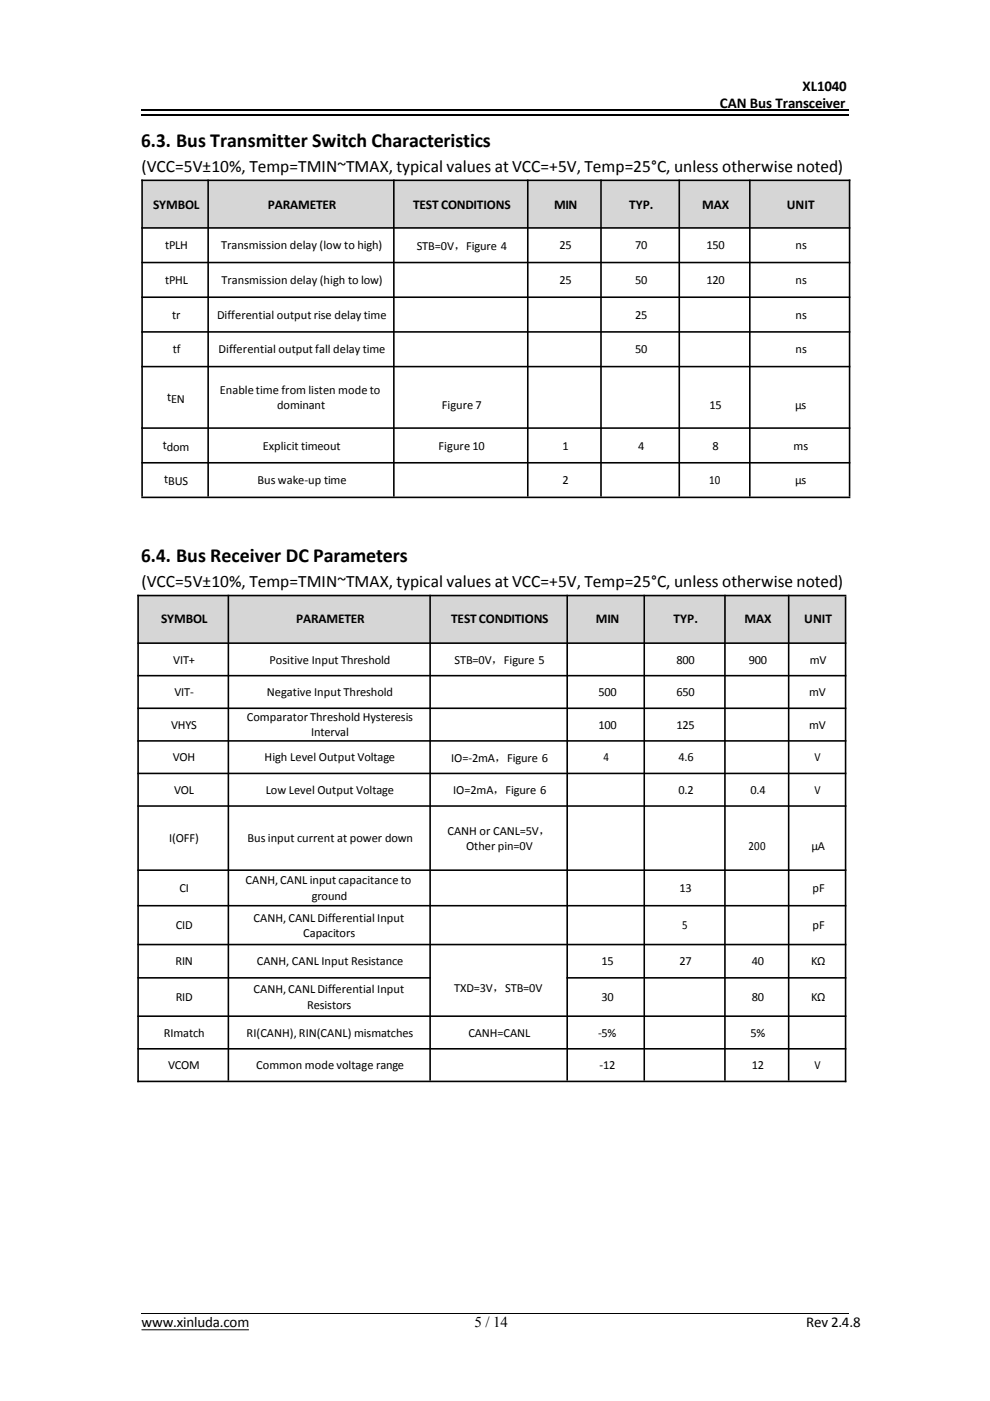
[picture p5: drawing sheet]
<svg xmlns="http://www.w3.org/2000/svg" width="210mm" height="297mm" viewBox="0 0 210 297" stroke-linecap="round" stroke-linejoin="round" font-family="sans-serif">
<defs><g id="words">
<g font-size="4.2">
<text x="29.9" y="31.2">6.3. Bus Transmitter Switch Characteristics</text>
<text x="29.9" y="119.2">6.4. Bus Receiver DC Parameters</text>
</g>
<g font-size="3.7">
<text x="30" y="36.5">(VCC=5V±10%, Temp=TMIN~TMAX, typical values at VCC=+5V, Temp=25°C, unless otherwise noted)</text>
<text x="30" y="124.5">(VCC=5V±10%, Temp=TMIN~TMAX, typical values at VCC=+5V, Temp=25°C, unless otherwise noted)</text>
</g>
<g font-size="3.2">
<text x="152.7" y="23">CAN Bus Transceiver</text>
<text x="170.2" y="19.2">XL1040</text>
<text x="30" y="281.4">www.xinluda.com</text>
<text x="100.6" y="281.3">5 / 14</text>
<text x="170.9" y="281.4">Rev 2.4.8</text>
</g>
<g font-size="2.8">
<text x="32.5" y="44.2">SYMBOL</text>
<text x="56.8" y="44.2">PARAMETER</text>
<text x="87.6" y="44.2">TEST CONDITIONS</text>
<text x="117.5" y="44.2">MIN</text>
<text x="133.4" y="44.2">TYP.</text>
<text x="148.8" y="44.2">MAX</text>
<text x="166.8" y="44.2">UNIT</text>
<text x="34.2" y="132.2">SYMBOL</text>
<text x="62.8" y="132.2">PARAMETER</text>
<text x="95.6" y="132.2">TESTCONDITIONS</text>
<text x="126.4" y="132.2">MIN</text>
<text x="142.8" y="132.2">TYP.</text>
<text x="157.8" y="132.2">MAX</text>
<text x="170.5" y="132.2">UNIT</text>
</g>
<g font-size="2.6">
<text x="35" y="52.9">tPLH</text>
<text x="46.9" y="52.9">Transmission delay (low to high)</text>
<text x="88.3" y="53">STB=0V，Figure 4</text>
<text x="118.6" y="52.9">25</text>
<text x="134.7" y="52.9">70</text>
<text x="149.8" y="52.9">150</text>
<text x="168.7" y="52.9">ns</text>
<text x="35" y="60.3">tPHL</text>
<text x="46.9" y="60.3">Transmission delay (high to low)</text>
<text x="118.6" y="60.3">25</text>
<text x="134.7" y="60.3">50</text>
<text x="149.8" y="60.3">120</text>
<text x="168.7" y="60.3">ns</text>
<text x="36.5" y="67.6">tr</text>
<text x="46" y="67.6">Differential outputrise delay time</text>
<text x="134.7" y="67.6">25</text>
<text x="168.7" y="67.6">ns</text>
<text x="36.6" y="74.9">tf</text>
<text x="46.4" y="74.9">Differential output fall delay time</text>
<text x="134.7" y="74.9">50</text>
<text x="168.7" y="74.9">ns</text>
<text x="46.6" y="83.5">Enabletime from listen mode to</text>
<text x="35.5" y="85">tEN</text>
<text x="58.8" y="86.8">dominant</text>
<text x="93.7" y="86.8">Figure 7</text>
<text x="150.5" y="86.8">15</text>
<text x="168.6" y="86.8">μs</text>
<text x="34.5" y="95.2">tdom</text>
<text x="55.7" y="95.3">Explicit timeout</text>
<text x="93" y="95.3">Figure 10</text>
<text x="119.3" y="95.3">1</text>
<text x="135.3" y="95.3">4</text>
<text x="151" y="95.3">8</text>
<text x="168.3" y="95.3">ms</text>
<text x="34.8" y="102.5">tBUS</text>
<text x="54.6" y="102.7">Bus wake-up time</text>
<text x="119.3" y="102.7">2</text>
<text x="150.4" y="102.7">10</text>
<text x="168.6" y="102.7">μs</text>
<text x="36.7" y="140.7">VIT+</text>
<text x="57.1" y="140.7">Positive Input Threshold</text>
<text x="96.4" y="140.8">STB=0V，Figure 5</text>
<text x="143.5" y="140.7">800</text>
<text x="158.8" y="140.7">900</text>
<text x="171.7" y="140.7">mV</text>
<text x="37" y="147.6">VIT-</text>
<text x="56.6" y="147.6">Negative Input Threshold</text>
<text x="126.9" y="147.6">500</text>
<text x="143.5" y="147.6">650</text>
<text x="171.5" y="147.6">mV</text>
<text x="36.3" y="154.5">VHYS</text>
<text x="52.3" y="152.9">ComparatorThreshold Hysteresis</text>
<text x="66" y="156">Interval</text>
<text x="126.9" y="154.5">100</text>
<text x="143.5" y="154.5">125</text>
<text x="171.5" y="154.5">mV</text>
<text x="36.6" y="161.4">VOH</text>
<text x="56.1" y="161.4">High Level Output Voltage</text>
<text x="95.7" y="161.5">IO=-2mA，Figure 6</text>
<text x="127.9" y="161.4">4</text>
<text x="143.8" y="161.4">4.6</text>
<text x="172.7" y="161.4">V</text>
<text x="36.9" y="168.3">VOL</text>
<text x="56.3" y="168.3">Low Level Output Voltage</text>
<text x="96.1" y="168.4">IO=2mA，Figure 6</text>
<text x="143.8" y="168.3">0.2</text>
<text x="159.1" y="168.3">0.4</text>
<text x="172.7" y="168.3">V</text>
<text x="35.9" y="178.6">I(OFF)</text>
<text x="52.5" y="178.6">Bus input current at power down</text>
<text x="94.9" y="177.1">CANH or CANL=5V，</text>
<text x="98.8" y="180.3">Other pin=0V</text>
<text x="158.7" y="180.2">200</text>
<text x="172" y="180.2">μA</text>
<text x="38.1" y="189.1">CI</text>
<text x="52.1" y="187.5">CANH,CANL inputcapacitance to</text>
<text x="66.1" y="190.7">ground</text>
<text x="144.1" y="189.1">13</text>
<text x="172.3" y="189.1">pF</text>
<text x="37.3" y="197">CID</text>
<text x="53.8" y="195.4">CANH, CANL Differential Input</text>
<text x="144.7" y="197">5</text>
<text x="172.3" y="197">pF</text>
<text x="64.3" y="198.6">Capacitors</text>
<text x="37.2" y="204.7">RIN</text>
<text x="54.4" y="204.7">CANH, CANL Input Resistance</text>
<text x="127.5" y="204.7">15</text>
<text x="144.1" y="204.7">27</text>
<text x="159.4" y="204.7">40</text>
<text x="172" y="204.7">KΩ</text>
<text x="37.3" y="212.2">RID</text>
<text x="53.8" y="210.6">CANH,CANL Differential Input</text>
<text x="65.1" y="213.9">Resistors</text>
<text x="96.3" y="210.4">TXD=3V，STB=0V</text>
<text x="127.5" y="212.2">30</text>
<text x="159.4" y="212.2">80</text>
<text x="172" y="212.2">KΩ</text>
<text x="34.7" y="219.8">RImatch</text>
<text x="52.3" y="219.8">RI(CANH), RIN(CANL) mismatches</text>
<text x="99.3" y="219.8">CANH=CANL</text>
<text x="126.8" y="219.8">-5%</text>
<text x="159.1" y="219.8">5%</text>
<text x="35.6" y="226.7">VCOM</text>
<text x="54.3" y="226.7">Common mode voltage range</text>
<text x="127.1" y="226.7">-12</text>
<text x="159.4" y="226.7">12</text>
<text x="172.7" y="226.7">V</text>
</g>
</g></defs>
<path d="M30 23.4h150M30 24.3h150" fill="none" stroke="#000" stroke-width=".25"/>
<path d="M30 278.4h150M30 281.9h22.8" fill="none" stroke="#000" stroke-width=".21"/>
<g fill="#d6d6d6">
<path d="M30.3 38.4h13.7v9.8h-13.7z" fill-rule="evenodd"/>
<path d="M44.3 38.4h39.1v9.8h-39.1z" fill-rule="evenodd"/>
<path d="M83.6 38.4h28.2v9.8h-28.2z" fill-rule="evenodd"/>
<path d="M112 38.4h15.3v9.8h-15.3z" fill-rule="evenodd"/>
<path d="M127.6 38.4h16.3v9.8h-16.3z" fill-rule="evenodd"/>
<path d="M144.2 38.4h14.7v9.8h-14.7z" fill-rule="evenodd"/>
<path d="M159.1 38.4h20.9v9.8h-20.9z" fill-rule="evenodd"/>
</g>
<g fill="none" stroke="#000" stroke-width=".34">
<path d="M30 38.2h150.3M30.1 38.1v67.2M44.1 38.1v67.2M83.5 38.1v67.2M111.9 38.1v67.2M127.4 38.1v67.2M144 38.1v67.2M159 38.1v67.2M180.1 38.1v67.2M30 48.3h150.3M30 55.7h150.3M30 63h150.3"/>
<path d="M30 70.4h150.3M30 77.7h150.3M30 90.8h150.3M30 98.1h150.3M30 105.5h150.3"/>
</g>
<g fill="#d6d6d6">
<path d="M29.4 126.4h18.9v9.8h-18.9z" fill-rule="evenodd"/>
<path d="M48.6 126.4h42.5v9.8h-42.5z" fill-rule="evenodd"/>
<path d="M91.3 126.4h28.8v9.8h-28.8z" fill-rule="evenodd"/>
<path d="M120.4 126.4h16.1v9.8h-16.1z" fill-rule="evenodd"/>
<path d="M136.7 126.4h16.9v9.8h-16.9z" fill-rule="evenodd"/>
<path d="M153.8 126.4h13.3v9.8h-13.3z" fill-rule="evenodd"/>
<path d="M167.4 126.4h11.8v9.8h-11.8z" fill-rule="evenodd"/>
</g>
<g fill="none" stroke="#000" stroke-width=".34">
<path d="M29.1 126.3h150.4M29.1 136.4h150.4M29.3 126.1v103.4M48.4 126.1v103M91.2 126.1v103M120.3 126.1v103M136.6 126.1v103M153.7 126.1v103M167.2 126.1v103M179.3 126.4v103.1M29.1 143.3h150.4M29.1 150.2h150.4"/>
<path d="M29.1 157.1h150.4M29.1 164h150.4M29.1 170.9h150.4M29.1 184.5h150.4M29.1 192h150.4M29.1 200.3h150.4M29.1 207.3h62.3M29.1 215.5h150.4M120.1 207.3h59.4M29.1 222.4h150.4M29.1 229.3h150.4"/>
</g>
<use href="#words"/>
</svg>
